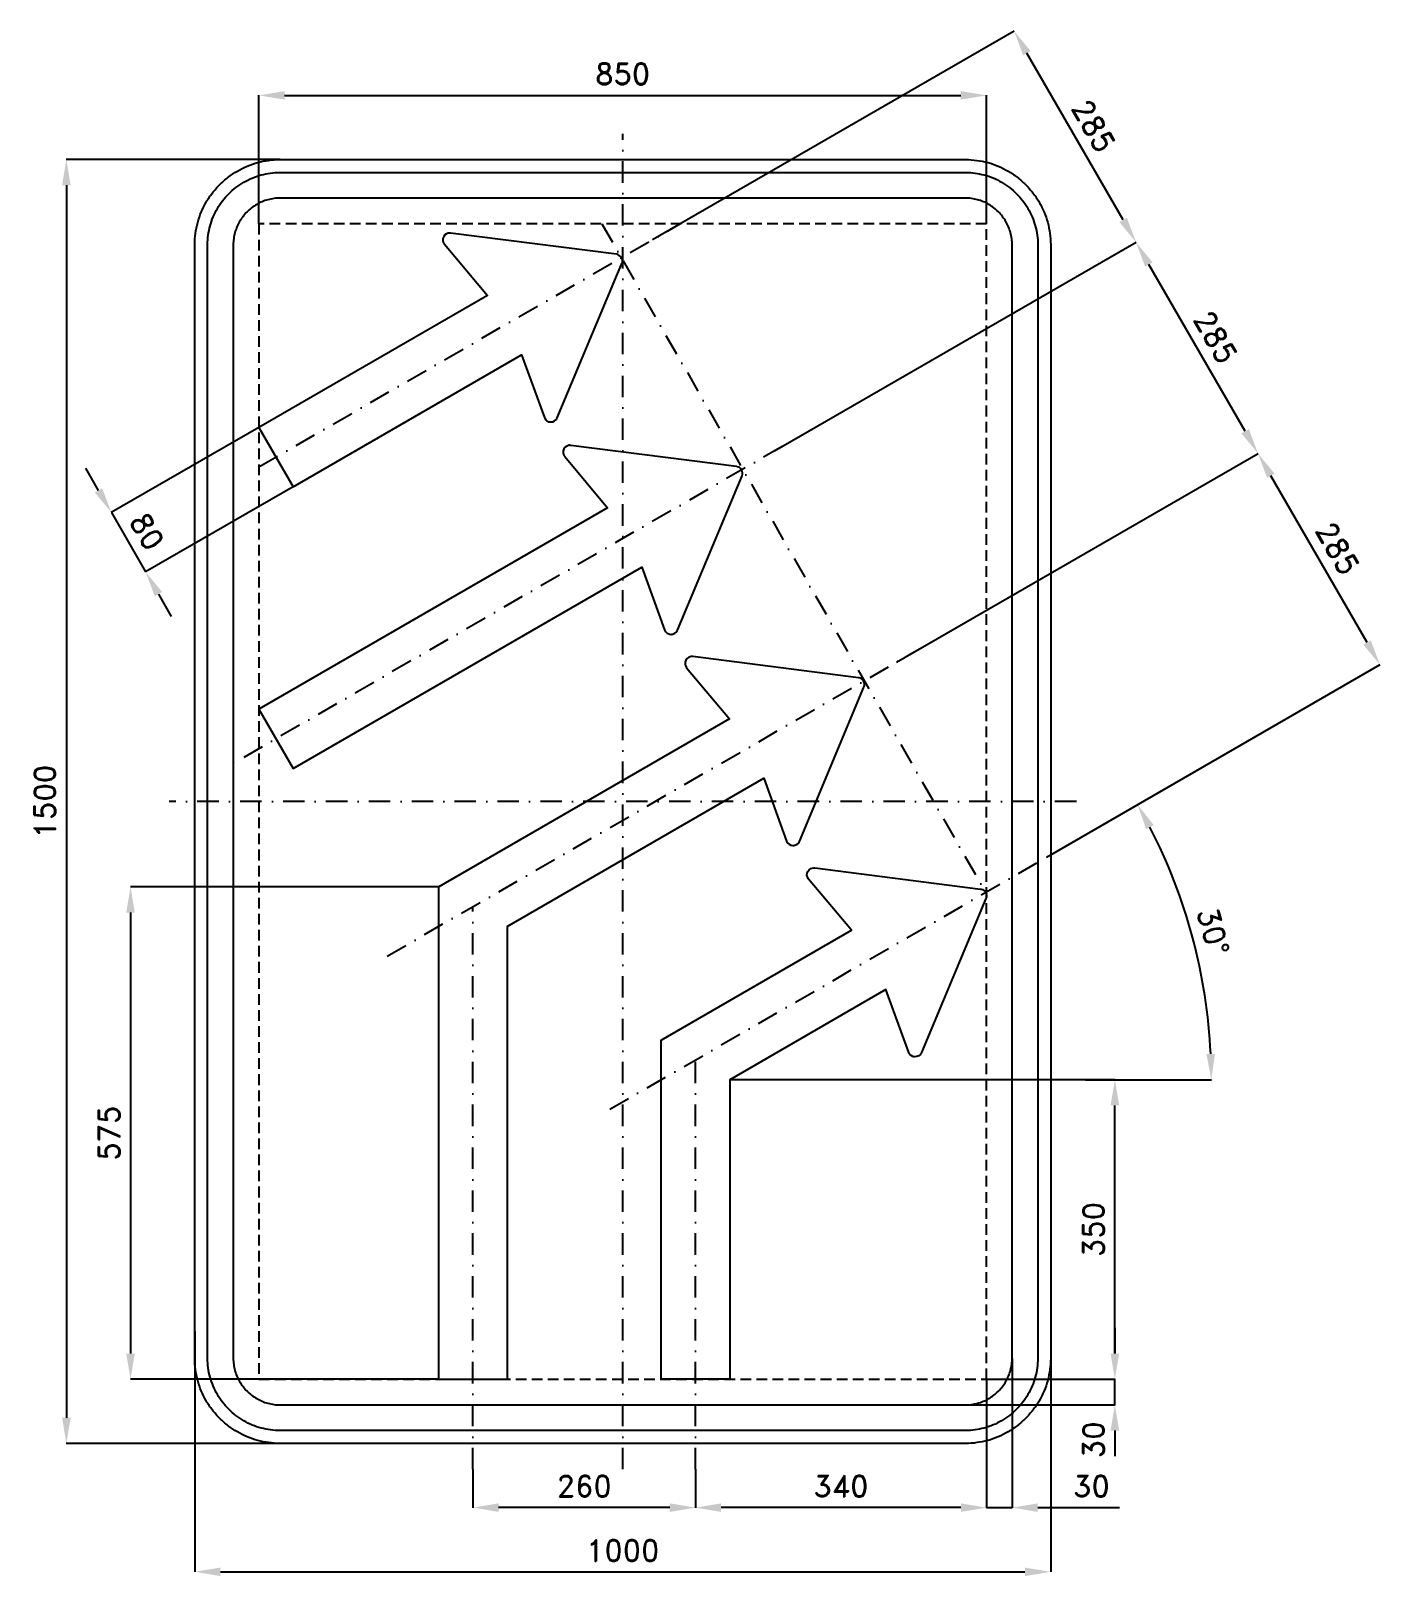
# Model space of a CAD drawing. Header units: millimetres. Extents: x -691 to 885, y -905 to 900.
import ezdxf

# ---------------------------------------------------------------- set-up
doc = ezdxf.new("R2010")
doc.units = ezdxf.units.MM
doc.header["$LTSCALE"] = 5
doc.linetypes.add('ČERCHOVANÁX2', pattern=[2, 1, -0.5, 0, -0.5])
doc.linetypes.add('ČÁRKOVANÁX2', pattern=[1.5, 1, -0.5])
doc.layers.add('Kóty', color=2, linetype='Continuous')
doc.layers.add('Značka', color=7, linetype='Continuous')
doc.styles.get("Standard").update_dxf_attribs({"font": 'romand.shx', "height": 25})
doc.dimstyles.get("Standard").update_dxf_attribs({"dimtxt": 25, "dimasz": 30, "dimexe": 0.18, "dimexo": 0.0625, "dimgap": 12.5, "dimtad": 1, "dimdec": 0, "dimzin": 0, "dimdsep": 46, "dimtxsty": 'Standard', "dimcen": 0.09, "dimadec": 0, "dimazin": 0, "dimtfac": 1, "dimtdec": 0, "dimtofl": 0, "dimtmove": 0, "dimatfit": 3, "dimfxl": 1, "dimtolj": 1, "dimtzin": 0, "dimarcsym": 0})

msp = doc.modelspace()

# ---------------------------------------------------------------- texts
at = {"layer": 'Kóty', "char_height": 25, "attachment_point": 5}
for s, insert, rotation in [('\\A1;80', (-555.8, 315.4), 300.0007), ('\\A1;30', (550, -745.7), 90)]:
    msp.add_mtext(s, dxfattribs=dict(at, insert=insert, rotation=rotation))

# ---------------------------------------------------------------- blocks, each defined once
blk = doc.blocks.new('*D0')
at = {"layer": 'Defpoints', "color": 0, "transparency": 16777216}
for p in [(500, -548.8), (-500, -619.3), (500, -900)]:
    blk.add_point(p, dxfattribs=at)
at = {"layer": 'Kóty', "color": 0, "lineweight": -2, "transparency": 16777216}
for p, q in [((500, -548.9), (500, -900.2)), ((-500, -619.4), (-500, -900.2)), ((-470, -900), (470, -900))]:
    blk.add_line(p, q, dxfattribs=at)
at = {"layer": 'Kóty', "color": 0, "transparency": 16777216}
for points in [[(-470, -895), (-470, -905), (-500, -900)], [(470, -895), (470, -905), (500, -900)]]:
    blk.add_solid(points, dxfattribs=at)
at = {"layer": 'Kóty', "color": 0, "transparency": 16777216, "insert": (0, -875), "char_height": 25, "attachment_point": 5}
blk.add_mtext('\\A1;1000', dxfattribs=at)
blk = doc.blocks.new('*D1')
at = {"layer": 'Defpoints', "color": 0, "transparency": 16777216}
for p in [(500, -622), (-500, -634.2), (500, -900)]:
    blk.add_point(p, dxfattribs=at)
at = {"layer": 'Kóty', "color": 0, "lineweight": -2, "transparency": 16777216}
for p, q in [((500, -622.1), (500, -900.2)), ((-500, -634.2), (-500, -900.2)), ((-470, -900), (470, -900))]:
    blk.add_line(p, q, dxfattribs=at)
at = {"layer": 'Kóty', "color": 0, "transparency": 16777216}
for points in [[(-470, -895), (-470, -905), (-500, -900)], [(470, -895), (470, -905), (500, -900)]]:
    blk.add_solid(points, dxfattribs=at)
at = {"layer": 'Kóty', "color": 0, "transparency": 16777216, "insert": (0, -875), "char_height": 25, "attachment_point": 5}
blk.add_mtext('\\A1;1000', dxfattribs=at)
blk = doc.blocks.new('*D2')
at = {"layer": 'Defpoints', "color": 0, "transparency": 16777216}
for p in [(425, 825), (-425, 675), (425, 675)]:
    blk.add_point(p, dxfattribs=at)
at = {"layer": 'Kóty', "color": 0, "lineweight": -2, "transparency": 16777216}
for p, q in [((-425, 675.0625), (-425, 825.18)), ((-395, 825), (395, 825)), ((425, 675.0625), (425, 825.18))]:
    blk.add_line(p, q, dxfattribs=at)
at = {"layer": 'Kóty', "color": 0, "transparency": 16777216}
for points in [[(-395, 830), (-395, 820), (-425, 825)], [(395, 830), (395, 820), (425, 825)]]:
    blk.add_solid(points, dxfattribs=at)
at = {"layer": 'Kóty', "color": 0, "transparency": 16777216, "insert": (0, 850), "char_height": 25, "attachment_point": 5}
blk.add_mtext('\\A1;850', dxfattribs=at)
blk = doc.blocks.new('*D3')
at = {"layer": 'Defpoints', "color": 0, "transparency": 16777216}
for p in [(125, -324.993), (575, -324.993), (425, -675)]:
    blk.add_point(p, dxfattribs=at)
at = {"layer": 'Kóty', "color": 0, "lineweight": -2, "transparency": 16777216}
for p, q in [((125.0625, -324.993), (575.18, -324.993)), ((575, -645), (575, -354.993)), ((425.0625, -675), (575.18, -675))]:
    blk.add_line(p, q, dxfattribs=at)
at = {"layer": 'Kóty', "color": 0, "transparency": 16777216}
for points in [[(570, -354.993), (580, -354.993), (575, -324.993)], [(570, -645), (580, -645), (575, -675)]]:
    blk.add_solid(points, dxfattribs=at)
at = {"layer": 'Kóty', "color": 0, "transparency": 16777216, "insert": (550, -499.9965), "char_height": 25, "attachment_point": 5, "rotation": 90}
blk.add_mtext('\\A1;350', dxfattribs=at)
blk = doc.blocks.new('*D4')
at = {"layer": 'Defpoints', "color": 0, "transparency": 16777216}
for p in [(742.2, 406.6), (357.5, 184.5), (500, -62.3)]:
    blk.add_point(p, dxfattribs=at)
at = {"layer": 'Kóty', "color": 0, "lineweight": -2, "transparency": 16777216}
for p, q in [((357.6, 184.5), (742.4, 406.7)), ((869.7, 185.7), (757.2, 380.6)), ((500.1, -62.3), (884.9, 159.9))]:
    blk.add_line(p, q, dxfattribs=at)
at = {"layer": 'Kóty', "color": 0, "transparency": 16777216}
for points in [[(761.6, 383.1), (752.9, 378.1), (742.2, 406.6)], [(874, 188.2), (865.4, 183.2), (884.7, 159.8)]]:
    blk.add_solid(points, dxfattribs=at)
at = {"layer": 'Kóty', "color": 0, "transparency": 16777216, "insert": (835.1, 295.7), "char_height": 25, "attachment_point": 5, "rotation": 299.9969}
blk.add_mtext('\\A1;285', dxfattribs=at)
blk = doc.blocks.new('*D5')
at = {"layer": 'Defpoints', "color": 0, "transparency": 16777216}
for p in [(599.7, 653.4), (177.4, 409.6), (319.9, 162.8)]:
    blk.add_point(p, dxfattribs=at)
at = {"layer": 'Kóty', "color": 0, "lineweight": -2, "transparency": 16777216}
for p, q in [((177.5, 409.6), (599.9, 653.5)), ((727.2, 432.6), (614.7, 627.4)), ((320, 162.8), (742.4, 406.7))]:
    blk.add_line(p, q, dxfattribs=at)
at = {"layer": 'Kóty', "color": 0, "transparency": 16777216}
for points in [[(619.1, 629.9), (610.4, 624.9), (599.7, 653.4)], [(731.6, 435.1), (722.9, 430.1), (742.2, 406.6)]]:
    blk.add_solid(points, dxfattribs=at)
at = {"layer": 'Kóty', "color": 0, "transparency": 16777216, "insert": (692.6, 542.5), "char_height": 25, "attachment_point": 5, "rotation": 299.9979}
blk.add_mtext('\\A1;285', dxfattribs=at)
blk = doc.blocks.new('*D6')
at = {"layer": 'Defpoints', "color": 0, "transparency": 16777216}
for p in [(457.3, 900.2), (35, 656.5), (177.5, 409.6)]:
    blk.add_point(p, dxfattribs=at)
at = {"layer": 'Kóty', "color": 0, "lineweight": -2, "transparency": 16777216}
for p, q in [((35, 656.5), (457.4, 900.3)), ((584.7, 679.4), (472.3, 874.3)), ((177.5, 409.7), (599.9, 653.5))]:
    blk.add_line(p, q, dxfattribs=at)
at = {"layer": 'Kóty', "color": 0, "transparency": 16777216}
for points in [[(476.6, 876.8), (467.9, 871.8), (457.3, 900.2)], [(589.1, 681.9), (580.4, 676.9), (599.7, 653.4)]]:
    blk.add_solid(points, dxfattribs=at)
at = {"layer": 'Kóty', "color": 0, "transparency": 16777216, "insert": (550.1, 789.3), "char_height": 25, "attachment_point": 5, "rotation": 299.9969}
blk.add_mtext('\\A1;285', dxfattribs=at)
blk = doc.blocks.new('*D7')
at = {"layer": 'Defpoints', "color": 0, "transparency": 16777216}
for p in [(494.9, -65.3), (677.9, -213.4), (85, -301.9), (125.1, -325), (540.5, -325)]:
    blk.add_point(p, dxfattribs=at)
at = {"layer": 'Kóty', "color": 0, "lineweight": -2, "transparency": 16777216}
for p, q in [((495, -65.2), (601.7, -3.6)), ((540.5, -325), (687.9, -325))]:
    blk.add_line(p, q, dxfattribs=at)
blk.add_arc((45, -325), 642.7, 2.6748, 27.3221, dxfattribs=at)
at = {"layer": 'Kóty', "color": 0, "transparency": 16777216}
for points in [[(611.6, -32.4), (620.4, -27.6), (601.6, -3.7)], [(692, -294.9), (682, -295.1), (687.7, -325)]]:
    blk.add_solid(points, dxfattribs=at)
at = {"layer": 'Kóty', "color": 0, "transparency": 16777216, "insert": (689.9, -152.2), "char_height": 25, "attachment_point": 5, "rotation": 284.9984}
blk.add_mtext('\\A1;30°', dxfattribs=at)
blk = doc.blocks.new('*D8')
at = {"layer": 'Defpoints', "color": 0, "transparency": 16777216}
for p in [(-400, 750), (-650, -750), (-375.5, -750)]:
    blk.add_point(p, dxfattribs=at)
at = {"layer": 'Kóty', "color": 0, "lineweight": -2, "transparency": 16777216}
for p, q in [((-400.1, 750), (-650.2, 750)), ((-650, 720), (-650, -720)), ((-375.6, -750), (-650.2, -750))]:
    blk.add_line(p, q, dxfattribs=at)
at = {"layer": 'Kóty', "color": 0, "transparency": 16777216}
for points in [[(-655, 720), (-645, 720), (-650, 750)], [(-655, -720), (-645, -720), (-650, -750)]]:
    blk.add_solid(points, dxfattribs=at)
at = {"layer": 'Kóty', "color": 0, "transparency": 16777216, "insert": (-675, 0), "char_height": 25, "attachment_point": 5, "rotation": 90}
blk.add_mtext('\\A1;1500', dxfattribs=at)
blk = doc.blocks.new('*D9')
at = {"layer": 'Defpoints', "color": 0, "transparency": 16777216}
for p in [(425.0625, -675), (85, -780), (85, -825)]:
    blk.add_point(p, dxfattribs=at)
at = {"layer": 'Kóty', "color": 0, "lineweight": -2, "transparency": 16777216}
for p, q in [((425.0625, -675.0625), (425.0625, -825.18)), ((85, -780.0625), (85, -825.18)), ((395.0625, -825), (115, -825))]:
    blk.add_line(p, q, dxfattribs=at)
at = {"layer": 'Kóty', "color": 0, "transparency": 16777216}
for points in [[(115, -820), (115, -830), (85, -825)], [(395.0625, -820), (395.0625, -830), (425.0625, -825)]]:
    blk.add_solid(points, dxfattribs=at)
at = {"layer": 'Kóty', "color": 0, "transparency": 16777216, "insert": (255.03125, -800), "char_height": 25, "attachment_point": 5}
blk.add_mtext('\\A1;340', dxfattribs=at)
blk = doc.blocks.new('*D10')
at = {"layer": 'Defpoints', "color": 0, "transparency": 16777216}
for p in [(-175, -780.0625), (85, -780.0625), (-175, -825)]:
    blk.add_point(p, dxfattribs=at)
at = {"layer": 'Kóty', "color": 0, "lineweight": -2, "transparency": 16777216}
for p, q in [((-175, -780.125), (-175, -825.18)), ((85, -780.125), (85, -825.18)), ((55, -825), (-145, -825))]:
    blk.add_line(p, q, dxfattribs=at)
at = {"layer": 'Kóty', "color": 0, "transparency": 16777216}
for points in [[(-145, -820), (-145, -830), (-175, -825)], [(55, -820), (55, -830), (85, -825)]]:
    blk.add_solid(points, dxfattribs=at)
at = {"layer": 'Kóty', "color": 0, "transparency": 16777216, "insert": (-45, -800), "char_height": 25, "attachment_point": 5}
blk.add_mtext('\\A1;260', dxfattribs=at)
blk = doc.blocks.new('*D11')
at = {"layer": 'Defpoints', "color": 0, "transparency": 16777216}
for p in [(-215, -99.8), (-575, -675), (-215, -675)]:
    blk.add_point(p, dxfattribs=at)
at = {"layer": 'Kóty', "color": 0, "lineweight": -2, "transparency": 16777216}
for p, q in [((-215.1, -99.8), (-575.2, -99.8)), ((-575, -129.8), (-575, -645)), ((-215.1, -675), (-575.2, -675))]:
    blk.add_line(p, q, dxfattribs=at)
at = {"layer": 'Kóty', "color": 0, "transparency": 16777216}
for points in [[(-580, -129.8), (-570, -129.8), (-575, -99.8)], [(-580, -645), (-570, -645), (-575, -675)]]:
    blk.add_solid(points, dxfattribs=at)
at = {"layer": 'Kóty', "color": 0, "transparency": 16777216, "insert": (-600, -387.4), "char_height": 25, "attachment_point": 5, "rotation": 90}
blk.add_mtext('\\A1;575', dxfattribs=at)
blk = doc.blocks.new('*D12')
at = {"layer": 'Defpoints', "color": 0, "transparency": 16777216}
for p in [(455, -650.8), (425.1, -675.1), (455, -825)]:
    blk.add_point(p, dxfattribs=at)
at = {"layer": 'Kóty', "color": 0, "lineweight": -2, "transparency": 16777216}
for p, q in [((455, -650.8), (455, -825.2)), ((425.1, -675.1), (425.1, -825.2)), ((395.1, -825), (365.1, -825)), ((485, -825), (580.5, -825))]:
    blk.add_line(p, q, dxfattribs=at)
at = {"layer": 'Kóty', "color": 0, "transparency": 16777216}
for points in [[(395.1, -820), (395.1, -830), (425.1, -825)], [(485, -820), (485, -830), (455, -825)]]:
    blk.add_solid(points, dxfattribs=at)
at = {"layer": 'Kóty', "color": 0, "transparency": 16777216, "insert": (547.7, -800), "char_height": 25, "attachment_point": 5}
blk.add_mtext('\\A1;30', dxfattribs=at)

# ---------------------------------------------------------------- dimensions: what is measured, and where the dimension line sits
at = {"layer": 'Kóty'}
for p1, p2, distance, picture, middle in [((177.5, 409.6), (35, 656.5), -487.6, '*D6', (550.1, 789.3)), ((319.9, 162.8), (177.4, 409.6), -487.6, '*D5', (692.6, 542.5)), ((500, -62.3), (357.5, 184.5), -444.2, '*D4', (835.1, 295.7))]:
    dim = msp.add_aligned_dim(p1=p1, p2=p2, distance=distance, dimstyle='Standard', dxfattribs=at)
    dim.commit()
    dim.dimension.update_dxf_attribs({"geometry": picture, "text_midpoint": middle})
for base, p1, p2, picture, middle in [((425, 825), (-425, 675), (425, 675), '*D2', (0, 850)), ((500, -900), (-500, -619.3), (500, -548.8), '*D0', (0, -875)), ((500, -900), (-500, -634.2), (500, -622), '*D1', (0, -875)), ((455, -825), (425.1, -675.1), (455, -650.8), '*D12', (547.7, -800)), ((85, -825), (425.1, -675), (85, -780), '*D9', (255, -800)), ((-175, -825), (85, -780.1), (-175, -780.1), '*D10', (-45, -800))]:
    dim = msp.add_linear_dim(base=base, p1=p1, p2=p2, dimstyle='Standard', dxfattribs=at)
    dim.commit()
    dim.dimension.update_dxf_attribs({"geometry": picture, "text_midpoint": middle})
for base, p1, p2, picture, middle in [((-650, -750), (-400, 750), (-375.5, -750), '*D8', (-675, 0)), ((-575, -675), (-215, -99.8), (-215, -675), '*D11', (-600, -387.4)), ((575, -325), (425, -675), (125, -325), '*D3', (550, -500))]:
    dim = msp.add_linear_dim(base=base, p1=p1, p2=p2, angle=90, dimstyle='Standard', dxfattribs=at)
    dim.commit()
    dim.dimension.update_dxf_attribs({"geometry": picture, "text_midpoint": middle})
dim = msp.add_angular_dim_2l(base=(677.9, -213.4), line1=((85, -301.9), (494.9, -65.3)), line2=((125.1, -325), (540.5, -325)), dimstyle='Standard', dxfattribs=at)
dim.commit()
dim.dimension.update_dxf_attribs({"geometry": '*D7', "text_midpoint": (689.9, -152.2)})

# ---------------------------------------------------------------- linework, layer by layer
at = {"color": 5}
msp.add_lwpolyline([(-215, -675), (-135, -675)], dxfattribs=at)
at = {"layer": 'Kóty'}
for p, q in [((-425, 437.1), (-597.6, 337.5)), ((-612.4, 363.5), (-627.4, 389.5)), ((-385, 367.8), (-557.6, 268.2)), ((-542.4, 242.3), (-527.4, 216.3)), ((575, -615), (575, -645)), ((425, -675), (575.2, -675)), ((366.1, -705), (575.2, -705)), ((575, -735), (575, -765))]:
    msp.add_line(p, q, dxfattribs=at)
for points in [[(-597.4, 337.6), (-557.4, 268.3)], [(575, -705), (575, -675)], [(425.1, -825), (455, -825)]]:
    msp.add_lwpolyline(points, dxfattribs=at)
for points in [[(-608.1, 366), (-616.7, 361), (-597.4, 337.6)], [(-538.1, 244.8), (-546.7, 239.8), (-557.4, 268.3)], [(570, -645), (580, -645), (575, -675)], [(570, -735), (580, -735), (575, -705)]]:
    msp.add_solid(points, dxfattribs=at)
at = {"layer": 'Značka', "color": 6, "linetype": 'ČERCHOVANÁX2', "ltscale": 5}
for p, q in [((-425, 390.9), (69.5, 676.4)), ((186.3, 414.8), (-457.4, 43.1)), ((-275, -180.6), (353.1, 182)), ((-15, -359.6), (494.9, -65.3))]:
    msp.add_line(p, q, dxfattribs=at)
at = {"layer": 'Značka', "color": 5}
msp.add_line((-425, 108), (-385, 38.7), dxfattribs=at)
at = {"layer": 'Značka', "color": 6, "linetype": 'ČERCHOVANÁX2', "ltscale": 5}
for points in [[(0, -780), (0, 780)], [(-24.2, 675), (425, -108.1)], [(530, 0), (-530, 0)], [(-175, -780), (-175, -122.9)], [(85, -780), (85, -301.9)]]:
    msp.add_lwpolyline(points, dxfattribs=at)
at = {"layer": 'Značka', "color": 5}
for points in [[(-400, -750), (-400.4, -750), (-400.8, -750, -0.03218), (-413.7, -749.1, -0.035443), (-426.4, -746.5, -0.036267), (-438.7, -742.3, -0.03442), (-450.2, -736.5, -0.033722), (-461, -729.3, -0.034085), (-470.7, -720.7, -0.034209), (-479.3, -711, -0.034229), (-486.5, -700.2, -0.034044), (-492.3, -688.7, -0.033412), (-496.5, -676.4, -0.034127), (-499.1, -663.7, -0.036745), (-500, -650.8), (-500, -650.4), (-500, -650), (-500, 650), (-500, 650.4), (-500, 650.8, -0.03218), (-499.1, 663.7, -0.035441), (-496.5, 676.4, -0.03627), (-492.3, 688.7, -0.034417), (-486.5, 700.2, -0.033719), (-479.3, 711, -0.034078), (-470.7, 720.7, -0.034208), (-461, 729.3, -0.034227), (-450.2, 736.5, -0.034051), (-438.7, 742.3, -0.033416), (-426.4, 746.5, -0.034129), (-413.7, 749.1, -0.036746), (-400.8, 750), (-400.4, 750), (-400, 750), (400, 750), (400.4, 750), (400.8, 750, -0.032179), (413.7, 749.1, -0.035451), (426.4, 746.5, -0.036282), (438.7, 742.3, -0.034425), (450.2, 736.5, -0.033731), (461, 729.3, -0.034081), (470.7, 720.7, -0.034214), (479.3, 711, -0.034229), (486.5, 700.2, -0.034034), (492.3, 688.6, -0.033411), (496.5, 676.4, -0.034122), (499.1, 663.7, -0.036741), (500, 650.8), (500, 650.4), (500, 650), (500, -650), (500, -650.4), (500, -650.8, -0.032179), (499.1, -663.7, -0.035442), (496.5, -676.4, -0.036264), (492.3, -688.7, -0.034415), (486.5, -700.2, -0.033719), (479.3, -711, -0.034086), (470.7, -720.7, -0.034205), (461, -729.3, -0.03423), (450.2, -736.5, -0.034046), (438.7, -742.3, -0.033413), (426.4, -746.5, -0.034127), (413.7, -749.1, -0.036745), (400.8, -750), (400.4, -750), (400, -750), (-400, -750)], [(-400, -735), (-400.3, -735), (-400.7, -735, -0.03218), (-411.6, -734.2, -0.035443), (-422.4, -732, -0.036267), (-432.9, -728.5, -0.03442), (-442.7, -723.5, -0.033721), (-451.9, -717.4, -0.034085), (-460.1, -710.1, -0.034209), (-467.4, -701.9, -0.034229), (-473.5, -692.7, -0.034045), (-478.4, -682.9, -0.033412), (-482, -672.4, -0.034127), (-484.3, -661.6, -0.036745), (-485, -650.7), (-485, -650.3), (-485, -650), (-485, 650), (-485, 650.3), (-485, 650.7, -0.032181), (-484.2, 661.6, -0.035444), (-482, 672.4, -0.036267), (-478.5, 682.9, -0.034419), (-473.5, 692.7, -0.033711), (-467.4, 701.9, -0.034078), (-460.1, 710.1, -0.034195), (-451.9, 717.4, -0.034219), (-442.7, 723.5, -0.034051), (-432.9, 728.4, -0.033409), (-422.4, 732, -0.034121), (-411.6, 734.3, -0.036745), (-400.7, 735), (-400.3, 735), (-400, 735), (400, 735), (400.3, 735), (400.7, 735, -0.032174), (411.6, 734.2, -0.03544), (422.4, 732, -0.036261), (432.9, 728.5, -0.03443), (442.7, 723.5, -0.033731), (451.9, 717.4, -0.03408), (460.1, 710.1, -0.034212), (467.4, 701.9, -0.03423), (473.5, 692.7, -0.034037), (478.4, 682.9, -0.033418), (482, 672.4, -0.034127), (484.3, 661.6, -0.036751), (485, 650.7), (485, 650.3), (485, 650), (485, -650), (485, -650.3), (485, -650.7, -0.032185), (484.2, -661.6, -0.03545), (482, -672.4, -0.036271), (478.5, -682.9, -0.034419), (473.5, -692.7, -0.033715), (467.4, -701.9, -0.034083), (460.1, -710.1, -0.034209), (451.9, -717.4, -0.034231), (442.7, -723.5, -0.034042), (432.9, -728.4, -0.033411), (422.4, -732, -0.034127), (411.6, -734.3, -0.036745), (400.7, -735), (400.3, -735), (400, -735), (-400, -735)], [(-400, -705), (400, -705), (400.2, -705), (400.4, -705, 0.03218), (407.5, -704.5, 0.035442), (414.5, -703.1, 0.036265), (421.3, -700.8, 0.034422), (427.6, -697.6, 0.033717), (433.6, -693.6, 0.034088), (438.9, -688.9, 0.034212), (443.6, -683.6, 0.034229), (447.6, -677.6, 0.034042), (450.7, -671.3, 0.033412), (453.1, -664.5, 0.034125), (454.5, -657.5, 0.036743), (455, -650.4), (455, -650.2), (455, -650), (455, 650), (455, 650.2), (455, 650.4, 0.032187), (454.5, 657.5, 0.035442), (453.1, 664.5, 0.036278), (450.8, 671.3, 0.034421), (447.6, 677.6, 0.033718), (443.6, 683.5, 0.034078), (438.9, 688.9, 0.034199), (433.6, 693.6, 0.034236), (427.6, 697.6, 0.03403), (421.3, 700.8, 0.033395), (414.5, 703, 0.034109), (407.5, 704.5, 0.036744), (400.4, 705), (400.2, 705), (400, 705), (-400, 705), (-400.2, 705), (-400.4, 705, 0.032171), (-407.5, 704.5, 0.035429), (-414.5, 703, 0.036266), (-421.3, 700.8, 0.034431), (-427.6, 697.6, 0.033735), (-433.6, 693.6, 0.034079), (-438.9, 688.9, 0.034224), (-443.6, 683.5, 0.034235), (-447.6, 677.6, 0.03404), (-450.7, 671.3, 0.033409), (-453.1, 664.5, 0.034125), (-454.5, 657.5, 0.036745), (-455, 650.4), (-455, 650.2), (-455, 650), (-455, -650), (-455, -650.2), (-455, -650.4, 0.03218), (-454.5, -657.5, 0.035443), (-453.1, -664.5, 0.036267), (-450.8, -671.3, 0.034421), (-447.6, -677.6, 0.033721), (-443.6, -683.6, 0.034084), (-438.9, -688.9, 0.034208), (-433.6, -693.6, 0.03423), (-427.6, -697.6, 0.034044), (-421.3, -700.7, 0.033412), (-414.5, -703.1, 0.034127), (-407.5, -704.5, 0.036745), (-400.4, -705), (-400.2, -705), (-400, -705)], [(-385, 367.8), (-118.1, 521.9), (-91.4, 448.6), (-91.2, 448.2), (-91, 447.7), (-89.9, 446.1), (-88.5, 444.8), (-86.4, 443.7), (-84, 443.4, 0.079556), (-81.7, 443.6), (-79.5, 444.6), (-78, 445.9), (-76.9, 447.4), (-76.7, 447.8), (-76.5, 448.3), (-1, 628.4), (-0.9, 628.7), (-0.8, 629.1), (-0.4, 630.5), (-0.4, 632), (-0.7, 633.8), (-1.5, 635.5), (-2.6, 636.9), (-4, 638.1), (-5.3, 638.8), (-6.7, 639.3), (-7, 639.3), (-7.4, 639.4), (-201.1, 664.1), (-201.6, 664.2), (-202, 664.2, 0.063584), (-203.9, 664), (-205.7, 663.3), (-207.7, 661.9), (-209.1, 660), (-210, 657.8), (-210.1, 655.4), (-209.7, 653.5), (-208.8, 651.8), (-208.5, 651.4), (-208.2, 651.1), (-158.1, 591.2), (-425, 437.1)], [(-385, 38.7), (22.3, 273.9), (49, 200.6), (49.2, 200.1), (49.4, 199.7), (50.5, 198.1), (51.9, 196.8), (54, 195.7), (56.4, 195.3, 0.079393), (58.7, 195.6), (60.9, 196.6), (62.4, 197.8), (63.5, 199.4), (63.7, 199.8), (63.9, 200.2), (139.4, 380.3), (139.5, 380.7), (139.6, 381), (140, 382.5), (140, 383.9), (139.7, 385.7), (138.9, 387.4), (137.8, 388.9), (136.4, 390.1), (135.1, 390.8), (133.7, 391.2), (133.4, 391.3), (133, 391.4), (-60.7, 416.1), (-61.2, 416.1), (-61.6, 416.2, 0.063584), (-63.5, 416), (-65.3, 415.3), (-67.3, 413.9), (-68.7, 412), (-69.6, 409.8), (-69.7, 407.4), (-69.3, 405.5), (-68.4, 403.8), (-68.1, 403.4), (-67.8, 403), (-17.7, 343.2), (-425, 108)], [(-135, -146), (164.8, 27.1), (191.5, -46.3), (191.7, -46.7), (191.9, -47.1), (193, -48.7), (194.4, -50), (196.5, -51.1), (198.9, -51.5, 0.079393), (201.2, -51.2), (203.4, -50.2), (204.9, -49), (206, -47.5), (206.2, -47), (206.4, -46.6), (281.9, 133.5), (282, 133.9), (282.1, 134.2), (282.5, 135.6), (282.5, 137.1), (282.2, 138.9), (281.4, 140.6), (280.3, 142.1), (278.9, 143.3), (277.6, 144), (276.2, 144.4), (275.9, 144.5), (275.5, 144.5), (81.8, 169.3), (81.3, 169.3), (80.9, 169.3, 0.063584), (79, 169.1), (77.2, 168.5), (75.2, 167.1), (73.8, 165.2), (72.9, 162.9), (72.8, 160.6), (73.2, 158.7), (74.1, 157), (74.4, 156.6), (74.7, 156.2), (124.8, 96.4), (-215, -99.8)], [(45, -675), (45, -278.8), (267.3, -150.5), (217.2, -90.6), (216.9, -90.2), (216.6, -89.9), (215.8, -88.1), (215.3, -86.3), (215.5, -83.9), (216.3, -81.6), (217.7, -79.7), (219.7, -78.4), (221.5, -77.7), (223.4, -77.5), (223.8, -77.5), (224.3, -77.5), (418, -102.3), (418.4, -102.3), (418.8, -102.4), (420.2, -102.8), (421.4, -103.6), (422.9, -104.7), (423.9, -106.2), (424.7, -107.9), (425, -109.7), (425, -111.2), (424.6, -112.6), (424.5, -113), (424.4, -113.3), (349, -293.4), (348.8, -293.9), (348.5, -294.3), (347.4, -295.8), (345.9, -297), (343.8, -298.1), (341.4, -298.3, -0.079491), (339, -297.9), (336.9, -296.8), (335.5, -295.6), (334.4, -294), (334.2, -293.5), (334.1, -293.1), (307.3, -219.8), (125, -325), (125, -675), (45, -675)]]:
    msp.add_lwpolyline(points, format="xyb", dxfattribs=at)
at = {"layer": 'Značka', "color": 6, "linetype": 'ČÁRKOVANÁX2', "ltscale": 2.5}
msp.add_lwpolyline([(425, -675), (425, 675), (-425, 675), (-425, -675)], close=True, dxfattribs=at)
at = {"layer": 'Značka', "color": 5}
for points in [[(-425, 437.1), (-385, 367.8)], [(-215, -675), (-215, -99.8)], [(-135, -146), (-135, -675)]]:
    msp.add_lwpolyline(points, dxfattribs=at)

msp.set_redraw_order([(e.dxf.handle, doc.entitydb.next_handle()) for e in msp.query("TEXT MTEXT ATTDEF DIMENSION ARC_DIMENSION")])  # texts and dimensions are drawn at this point

doc.saveas('drawing.dxf')
